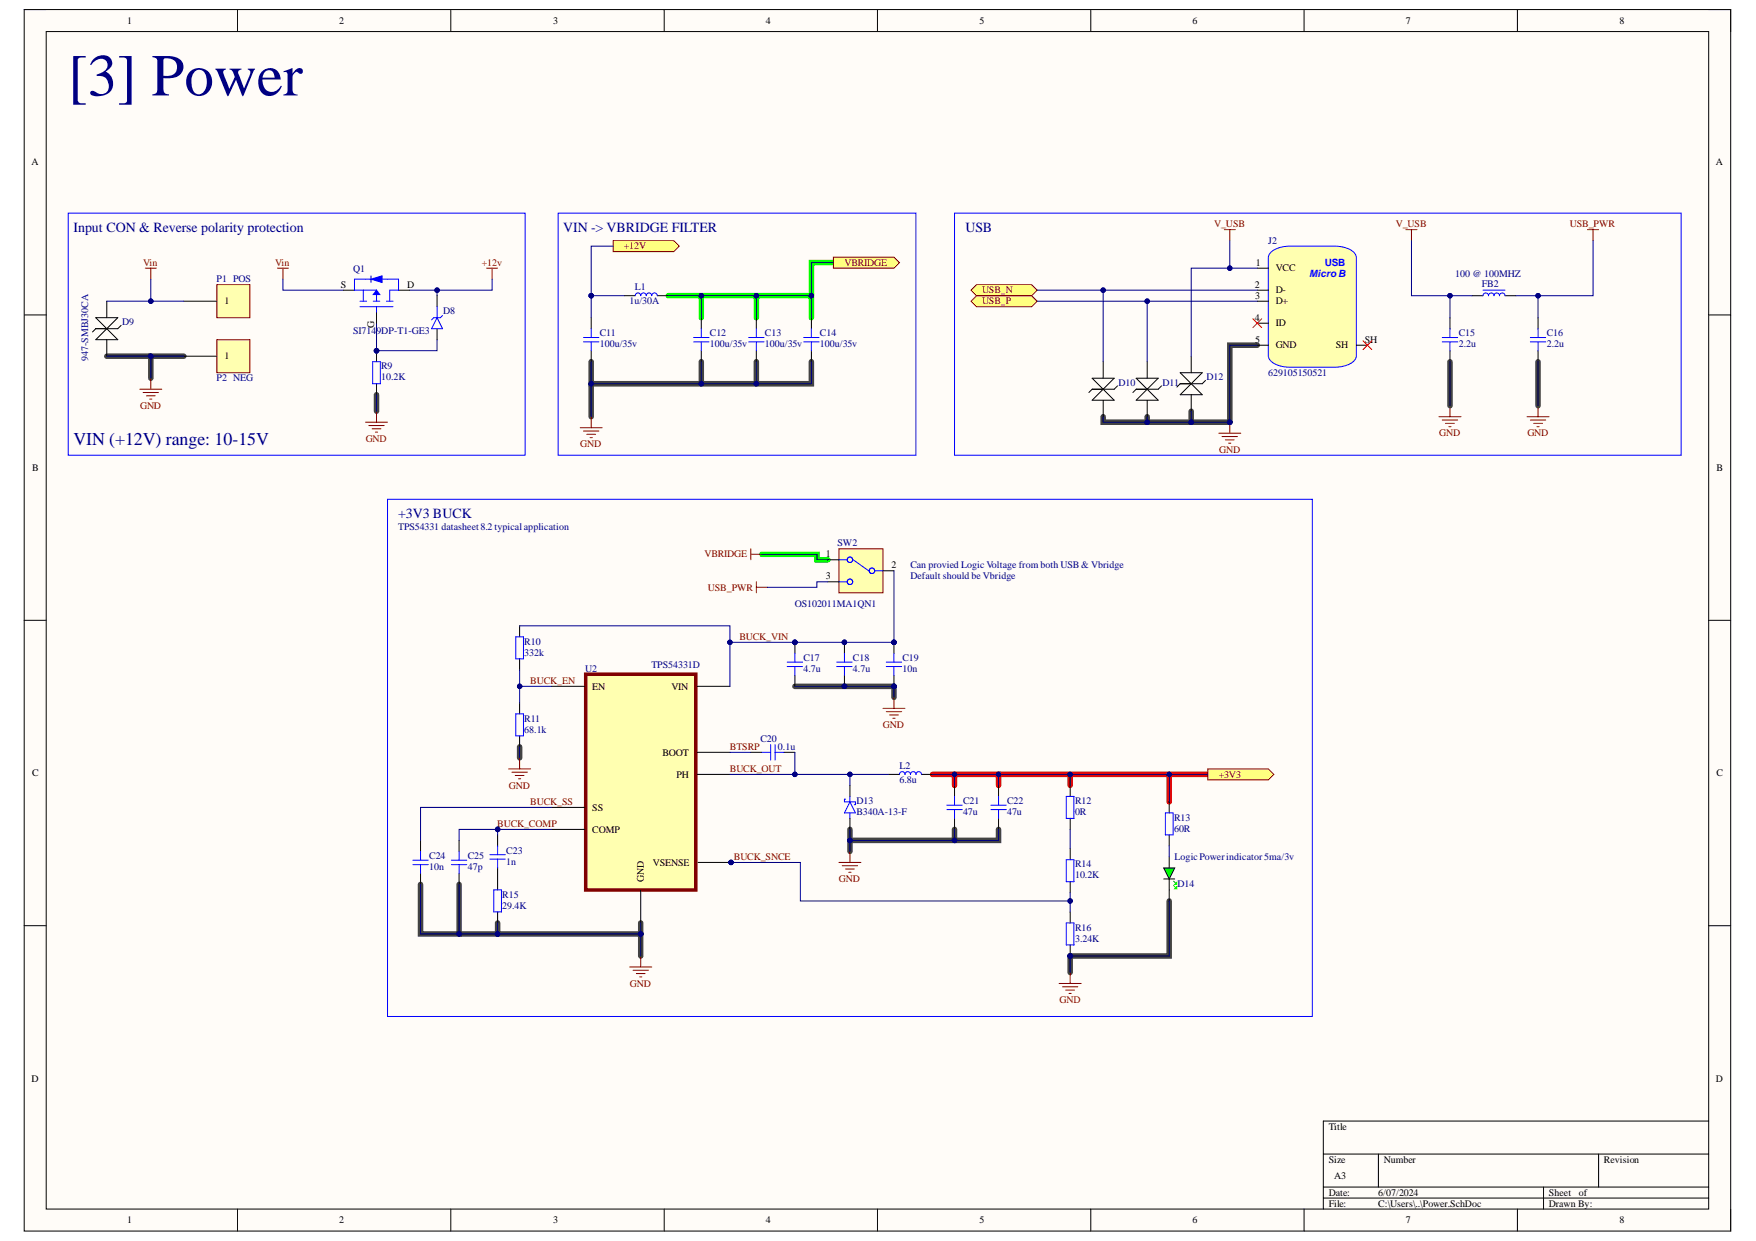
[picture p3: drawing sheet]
<svg xmlns="http://www.w3.org/2000/svg" width="297mm" height="210mm" viewBox="0 0 297 210" stroke-linecap="round" stroke-linejoin="round" font-family="sans-serif">
<defs><g id="words">
<text font-size="10.1" fill="#000080" x="11.5" y="16.1">[3] Power</text>
<text font-size="3" fill="#000080" x="12.4" y="75.3">VIN (+12V) range: 10-15V</text>
<g font-size="2.4" fill="#000080">
<text x="12.4" y="39.2">Input CON &amp; Reverse polarity protection</text>
<text x="95.3" y="39.2">VIN -&gt; VBRIDGE FILTER</text>
<text x="163.3" y="39.2">USB</text>
<text x="67.4" y="87.6">+3V3 BUCK</text>
</g>
<g font-size="1.7">
<text x="21.5" y="4">1</text>
<text x="57.4" y="4">2</text>
<text x="93.6" y="4">3</text>
<text x="129.6" y="4">4</text>
<text x="165.7" y="4">5</text>
<text x="201.7" y="4">6</text>
<text x="237.8" y="4">7</text>
<text x="273.9" y="4">8</text>
<text x="5.3" y="28">A</text>
<text x="290.3" y="28">A</text>
<text x="212.4" y="45">1</text>
<text x="215.8" y="45.9">VCC</text>
<text x="38" y="51.5">1</text>
<text x="57.6" y="48.7">S</text>
<text x="68.9" y="48.7">D</text>
<text x="212.2" y="48.7">2</text>
<text x="212.3" y="50.6">3</text>
<text x="215.8" y="49.6">D-</text>
<text x="215.8" y="51.5">D+</text>
<text x="63.3" y="55.5" transform="rotate(-90 63.3 55.5)">G</text>
<text x="212.2" y="54.3">4</text>
<text x="212.3" y="58">5</text>
<text x="215.8" y="58.9">GND</text>
<text x="215.8" y="55.2">ID</text>
<text x="225.9" y="58.9">SH</text>
<text x="230.9" y="58">SH</text>
<text x="38" y="60.8">1</text>
<text x="5.4" y="79.7">B</text>
<text x="290.3" y="79.7">B</text>
<text x="139.7" y="94.3">1</text>
<text x="139.7" y="98">3</text>
<text x="150.8" y="96.2">2</text>
<text x="100.2" y="116.6">EN</text>
<text x="113.6" y="116.6">VIN</text>
<text x="5.4" y="131.3">C</text>
<text x="112" y="127.8">BOOT</text>
<text x="114.4" y="131.5">PH</text>
<text x="290.3" y="131.3">C</text>
<text x="100.2" y="137.1">SS</text>
<text x="100.2" y="140.8">COMP</text>
<text x="108.9" y="149.2" transform="rotate(-90 108.9 149.2)">GND</text>
<text x="110.4" y="146.4">VSENSE</text>
<text x="5.3" y="182.9">D</text>
<text x="290.3" y="182.9">D</text>
<text x="224.8" y="191.1">Title</text>
<text x="224.8" y="196.6">Size</text>
<text x="234.1" y="196.6">Number</text>
<text x="271.3" y="196.6">Revision</text>
<text x="224.8" y="202.2">Date:</text>
<text x="225.7" y="199.4">A3</text>
<text x="233.1" y="202.2">6/07/2024</text>
<text x="262" y="202.2">Sheet</text>
<text x="267.1" y="202.2">of</text>
<text x="21.5" y="206.9">1</text>
<text x="57.4" y="206.9">2</text>
<text x="93.6" y="206.9">3</text>
<text x="129.6" y="206.9">4</text>
<text x="165.7" y="206.9">5</text>
<text x="201.7" y="206.9">6</text>
<text x="224.8" y="204.1">File:</text>
<text x="233.1" y="204.1">C:\Users\..\Power.SchDoc</text>
<text x="237.8" y="206.9">7</text>
<text x="262" y="204.1">Drawn By:</text>
<text x="273.9" y="206.9">8</text>
</g>
<g font-size="1.7" fill="#800000">
<text x="205.4" y="38.5">V_USB</text>
<text x="236.1" y="38.5">V_USB</text>
<text x="265.6" y="38.5">USB_PWR</text>
<text x="24.2" y="45">Vin</text>
<text x="46.5" y="45">Vin</text>
<text x="81.5" y="45">+12v</text>
<text x="105.5" y="42.2">+12V</text>
<text x="142.8" y="45">VBRIDGE</text>
<text x="166.1" y="49.6">USB_N</text>
<text x="166.1" y="51.5">USB_P</text>
<text x="23.7" y="69.2">GND</text>
<text x="61.9" y="74.8">GND</text>
<text x="98.2" y="75.7">GND</text>
<text x="206.2" y="76.6">GND</text>
<text x="243.5" y="73.8">GND</text>
<text x="258.4" y="73.8">GND</text>
<text x="119.2" y="94.3">VBRIDGE</text>
<text x="119.7" y="99.9">USB_PWR</text>
<text x="125.1" y="108.3">BUCK_VIN</text>
<text x="89.7" y="115.7">BUCK_EN</text>
<text x="149.4" y="123.1">GND</text>
<text x="123.5" y="126.9">BTSRP</text>
<text x="123.5" y="130.6">BUCK_OUT</text>
<text x="206.1" y="131.5">+3V3</text>
<text x="86.1" y="133.4">GND</text>
<text x="89.7" y="136.2">BUCK_SS</text>
<text x="84.1" y="139.9">BUCK_COMP</text>
<text x="124.1" y="145.5">BUCK_SNCE</text>
<text x="141.9" y="149.2">GND</text>
<text x="106.5" y="166.9">GND</text>
<text x="179.2" y="169.7">GND</text>
</g>
<g font-size="1.7" fill="#000080">
<text x="214.5" y="41.3">J2</text>
<text x="36.6" y="47.8">P1 POS</text>
<text x="59.7" y="46.1">Q1</text>
<text x="246.2" y="46.8">100 @ 100MHZ</text>
<text x="75" y="53.2">D8</text>
<text x="106.5" y="51.5">1u/30A</text>
<text x="107.4" y="49">L1</text>
<text x="250.7" y="48.5">FB2</text>
<text x="20.6" y="55.1">D9</text>
<text x="59.7" y="56.5">SI7149DP-T1-GE3</text>
<text x="101.5" y="56.9">C11</text>
<text x="101.5" y="58.8">100u/35v</text>
<text x="120.1" y="56.9">C12</text>
<text x="120.1" y="58.8">100u/35v</text>
<text x="129.4" y="56.9">C13</text>
<text x="129.4" y="58.8">100u/35v</text>
<text x="138.7" y="56.9">C14</text>
<text x="138.7" y="58.8">100u/35v</text>
<text x="246.8" y="56.9">C15</text>
<text x="246.8" y="58.8">2.2u</text>
<text x="261.7" y="56.9">C16</text>
<text x="261.7" y="58.8">2.2u</text>
<text x="14.9" y="61.1" transform="rotate(-90 14.9 61.1)">947-SMBJ30CA</text>
<text x="36.6" y="64.5">P2 NEG</text>
<text x="64.5" y="62.5">R9</text>
<text x="64.5" y="64.4">10.2K</text>
<text x="189.2" y="65.3">D10</text>
<text x="196.7" y="65.3">D11</text>
<text x="204.1" y="64.4">D12</text>
<text x="214.5" y="63.6">629105150521</text>
<text x="67.4" y="89.6">TPS54331 datasheet8.2 typicalapplication</text>
<text x="141.7" y="92.4">SW2</text>
<text x="154" y="96.2">Can provied Logic Voltage from both USB &amp; Vbridge</text>
<text x="154" y="98">Default should be Vbridge</text>
<text x="134.5" y="102.7">OS102011MA1QN1</text>
<text x="88.7" y="109">R10</text>
<text x="88.7" y="110.9">332k</text>
<text x="99" y="113.7">U2</text>
<text x="110.2" y="112.9">TPS54331D</text>
<text x="135.9" y="111.8">C17</text>
<text x="135.9" y="113.7">4.7u</text>
<text x="144.3" y="111.8">C18</text>
<text x="144.3" y="113.7">4.7u</text>
<text x="152.7" y="111.8">C19</text>
<text x="152.7" y="113.7">10n</text>
<text x="88.7" y="122">R11</text>
<text x="88.7" y="123.9">68.1k</text>
<text x="128.6" y="125.4">C20</text>
<text x="131.6" y="126.9">0.1u</text>
<text x="152.2" y="130.1">L2</text>
<text x="144.9" y="136">D13</text>
<text x="144.9" y="137.9">B340A-13-F</text>
<text x="152.2" y="132.4">6.8u</text>
<text x="162.9" y="136">C21</text>
<text x="162.9" y="137.9">47u</text>
<text x="170.3" y="136">C22</text>
<text x="170.3" y="137.9">47u</text>
<text x="181.9" y="136">R12</text>
<text x="181.9" y="137.9">0R</text>
<text x="198.6" y="138.8">R13</text>
<text x="198.6" y="140.6">60R</text>
<text x="72.6" y="145.3">C24</text>
<text x="72.6" y="147.2">10n</text>
<text x="79.1" y="145.3">C25</text>
<text x="79.1" y="147.2">47p</text>
<text x="85.6" y="144.4">C23</text>
<text x="85.6" y="146.2">1n</text>
<text x="181.9" y="146.6">R14</text>
<text x="181.9" y="148.5">10.2K</text>
<text x="198.7" y="145.5">LogicPowerindicator5ma/3v</text>
<text x="199.2" y="149.9">D14</text>
<text x="85" y="151.8">R15</text>
<text x="85" y="153.7">29.4K</text>
<text x="181.9" y="157.4">R16</text>
<text x="181.9" y="159.3">3.24K</text>
</g>
<g font-size="1.7" fill="#00f">
<text x="221.5" y="46.8">MicroB</text>
<text x="224.1" y="45">USB</text>
</g>
</g></defs>
<path d="M4.1 1.6h288.7v206.6h-288.7z" fill-rule="evenodd" fill="#fffcf8"/>
<path d="M4.1 1.6h288.7v206.6h-288.7z" fill="none" stroke="#000" stroke-width=".17"/>
<path d="M7.8 5.3h281.2v199.2h-281.2z" fill-rule="evenodd" fill="#fffcf8"/>
<g fill="none" stroke="#000" stroke-width=".17">
<path d="M4.1 1.6h3.7M7.8 5.3h281.2v199.2h-281.2zM40.2 1.6v3.7M76.3 1.6v3.7M112.3 1.6v3.7M148.4 1.6v3.7M184.5 1.6v3.7M220.6 1.6v3.7M256.7 1.6v3.7M289 1.6h3.8v3.7M4.1 53.3h3.7M16.2 53.7h3.7l-3.7 3.8h3.7z"/>
<path d="M18.1 50.9v2.8M18.1 57.5v2.7M20.5 55l-.6 .6h-3.7l-.6 .6M100 53.7v1.9M100 59.3v1.9M105.6 50h1.9M111.2 50h1.8M118.6 53.7v1.9M118.6 59.3v1.9M127.9 53.7v1.9M127.9 59.3v1.9M137.3 53.7v1.9"/>
<path d="M137.3 59.3v1.9M289 53.3h3.8M4.1 104.9h3.7M289 104.9h3.8M4.1 156.6h3.7M289 156.6h3.8M223.9 195.2h65.1M233.2 195.2v5.6M270.4 195.2v5.6M289 189.6h-65.1v14.9M40.2 204.5v3.7M76.3 204.5v3.7"/>
<path d="M112.3 204.5v3.7M148.4 204.5v3.7M184.5 204.5v3.7M220.6 204.5v3.7M223.9 200.8h65.1M223.9 202.6h65.1M256.7 204.5v3.7M261.1 200.8v3.7M292.8 204.5v3.7"/>
</g>
<g fill="none" stroke="#434343" stroke-width=".93">
<path d="M212.7 58.4h-4.7v13h-21.4v-.9M18.1 60.2h7.4M31.1 60.2h-5.6v3.8M63.7 66.8v2.8M100 61.2v3.7h37.3v-3.7M100 64.9v5.6M118.6 61.2v3.7M127.9 61.2v3.7M194.1 70.5v.9M201.5 69.6v1.8M245.3 61.2v7.4M260.2 61.2v7.4"/>
<path d="M134.5 116.1h16.7v1.9M87.9 126.3v1.9M71.1 149.6v8.4h6.6v-8.4M77.7 158h30.7M84.2 156.1v1.9M108.4 156.1v5.6M143.8 140.3v3.7M161.5 140.3v1.8M168.9 140.3v1.8h-25.1M197.8 152.4v9.3h-16.8v2.8"/>
</g>
<path d="M113 50h24.3v3.7M118.6 50v3.7M127.9 50v3.7M141 44.4h-3.7v5.6M128.9 93.8h9.3v.9h1.8" fill="none" stroke="#0f0" stroke-width=".93"/>
<path d="M157.7 131h11.2v1.8M161.5 131v1.8M168.9 131h35.4M181 131v1.8M197.8 131v4.6" fill="none" stroke="#f00" stroke-width=".93"/>
<path d="M24.6 45.4h1.8M25.5 45.4v1.8M23.6 65.8h3.8M24.2 66.4h2.6M24.8 66.9h1.5M25.3 67.5h.4M25.5 64v1.8M98.1 72.3h3.8M98.7 72.9h2.6M99.3 73.5h1.5M99.8 74h.4M100 70.5v1.8" fill="none" stroke="#800000" stroke-width=".17"/>
<g fill="none" stroke="#00f" stroke-width=".17">
<path d="M11.5 36.1h77.3v40.9h-77.3zM94.4 36.1h60.5v40.9h-60.5zM98.7 57.8h2.6M98.7 57.1h2.6M100 55.6v1.5M100 57.8v1.5M107.5 50a.47 .47 0 0 1 .4-.5 .47 .47 0 0 1 .5 .5 .47 .47 0 0 1 .4-.5 .47 .47 0 0 1 .5 .5 .47 .47 0 0 1 .5-.5 .47 .47 0 0 1 .5 .5 .47 .47 0 0 1 .4-.5 .47 .47 0 0 1 .5 .5M117.3 57.8h2.6M117.3 57.1h2.6M118.6 55.6v1.5M118.6 57.8v1.5M126.6 57.8h2.6"/>
<path d="M126.6 57.1h2.6M127.9 55.6v1.5M127.9 57.8v1.5M135.9 57.8h2.7M135.9 57.1h2.7M137.3 55.6v1.5M137.3 57.8v1.5"/>
</g>
<circle cx="123.7" cy="145.9" r=".37" fill="#000080"/>
<circle cx="123.7" cy="145.9" r=".37" fill="none" stroke="#000080" stroke-width=".17"/>
<path d="M99.1 114h18.6v36.5h-18.6z" fill-rule="evenodd" fill="#ffffb0"/>
<path d="M99.1 114h18.6v36.5h-18.6z" fill="none" stroke="#800000" stroke-width=".59"/>
<path d="M93.3 116.1h5.6M117.9 116.1h5.6M93.3 136.6h5.6M117.9 127.3h5.6M117.9 131h5.6M93.3 140.3h5.6M108.4 150.5v5.6M118.1 145.9h5.6" fill="none" stroke="#000" stroke-width=".17"/>
<circle cx="123.7" cy="145.9" r=".37" fill="#000080"/>
<circle cx="123.7" cy="145.9" r=".37" fill="none" stroke="#000080" stroke-width=".17"/>
<path d="M141 43.5h10.2l.9 .9-.9 1h-10.2z" fill-rule="evenodd" fill="#ffff80"/>
<path d="M141 43.5h10.2l.9 .9-.9 1h-10.2zM86 130.1h3.8M86.6 130.6h2.6M87.2 131.2h1.4M87.7 131.7h.4M87.9 128.2v1.9M106.5 163.6h3.8M107.1 164.1h2.6M107.6 164.7h1.5M108.2 165.2h.4M108.4 161.7v1.9" fill="none" stroke="#800000" stroke-width=".17"/>
<g fill="none" stroke="#000" stroke-width=".17">
<path d="M87.9 105.9v1.8M87.9 111.4v1.9M87.9 118.9v1.8M87.9 124.5v1.8M127 127.3h1.9M132.6 127.3h1.9M71.1 142.1v1.9M71.1 147.7v1.9M77.7 142.1v1.9M77.7 147.7v1.9M84.2 141.2v1.9M84.2 146.8v3.7"/>
<path d="M84.2 154.2v1.9"/>
</g>
<g fill="none" stroke="#00f" stroke-width=".17">
<path d="M87.2 107.7h1.3v3.7h-1.3zM87.2 120.7h1.3v3.8h-1.3zM128.9 127.3h1.5M130.4 126v2.6M131.1 126v2.6M131.1 127.3h1.5M69.8 146.2h2.6M69.8 145.5h2.6M71.1 144v1.5M71.1 146.2v1.5M76.4 146.2h2.6M76.4 145.5h2.6"/>
<path d="M77.7 144v1.5M77.7 146.2v1.5M82.9 145.3h2.6M82.9 144.6h2.6M83.5 150.5h1.3v3.7h-1.3zM84.2 143.1v1.5M84.2 145.3v1.5"/>
</g>
<circle cx="84.2" cy="140.3" r=".37" fill="#000080"/>
<circle cx="84.2" cy="140.3" r=".37" fill="none" stroke="#000080" stroke-width=".17"/>
<circle cx="134.5" cy="108.6" r=".37" fill="#000080"/>
<circle cx="134.5" cy="108.6" r=".37" fill="none" stroke="#000080" stroke-width=".17"/>
<path d="M134.5 108.6v1.9" fill="none" stroke="#000" stroke-width=".17"/>
<circle cx="134.5" cy="108.6" r=".37" fill="#000080"/>
<circle cx="134.5" cy="108.6" r=".37" fill="none" stroke="#000080" stroke-width=".17"/>
<path d="M134.5 114.2v1.9" fill="none" stroke="#000" stroke-width=".17"/>
<path d="M133.2 112h2.6M133.2 112.7h2.6M134.5 110.5v1.5M134.5 112.7v1.5" fill="none" stroke="#00f" stroke-width=".17"/>
<circle cx="142.8" cy="108.6" r=".37" fill="#000080"/>
<circle cx="142.8" cy="108.6" r=".37" fill="none" stroke="#000080" stroke-width=".17"/>
<circle cx="142.8" cy="116.1" r=".37" fill="#000080"/>
<circle cx="142.8" cy="116.1" r=".37" fill="none" stroke="#000080" stroke-width=".17"/>
<path d="M142.8 108.6v1.9" fill="none" stroke="#000" stroke-width=".17"/>
<circle cx="142.8" cy="108.6" r=".37" fill="#000080"/>
<circle cx="142.8" cy="108.6" r=".37" fill="none" stroke="#000080" stroke-width=".17"/>
<path d="M142.8 114.2v1.9" fill="none" stroke="#000" stroke-width=".17"/>
<circle cx="142.8" cy="116.1" r=".37" fill="#000080"/>
<circle cx="142.8" cy="116.1" r=".37" fill="none" stroke="#000080" stroke-width=".17"/>
<path d="M65.6 84.5h156.4v87.4h-156.4zM141.5 112h2.6M141.5 112.7h2.6M142.8 110.5v1.5M142.8 112.7v1.5" fill="none" stroke="#00f" stroke-width=".17"/>
<path d="M149.4 119.8h3.7M151.2 118v1.8M149.9 120.4h2.6M150.5 120.9h1.5M151 121.5h.4" fill="none" stroke="#800000" stroke-width=".17"/>
<circle cx="151.2" cy="116.1" r=".37" fill="#000080"/>
<circle cx="151.2" cy="116.1" r=".37" fill="none" stroke="#000080" stroke-width=".17"/>
<circle cx="151.2" cy="108.6" r=".37" fill="#000080"/>
<circle cx="151.2" cy="108.6" r=".37" fill="none" stroke="#000080" stroke-width=".17"/>
<path d="M151.2 114.2v1.9" fill="none" stroke="#000" stroke-width=".17"/>
<circle cx="151.2" cy="116.1" r=".37" fill="#000080"/>
<circle cx="151.2" cy="116.1" r=".37" fill="none" stroke="#000080" stroke-width=".17"/>
<path d="M151.2 108.6v1.9" fill="none" stroke="#000" stroke-width=".17"/>
<circle cx="151.2" cy="108.6" r=".37" fill="#000080"/>
<circle cx="151.2" cy="108.6" r=".37" fill="none" stroke="#000080" stroke-width=".17"/>
<g fill="none" stroke="#00f" stroke-width=".17">
<path d="M149.9 112.7h2.6M149.9 112h2.6M151.2 110.5v1.5M151.2 112.7v1.5M143 135.2h-.2v.4h1.9v.5h-.2M143.8 135.6l.9 1.9h-1.9zM143.8 134.7v.9M143.8 137.5v.9M152.1 131a.47 .47 0 0 1 .5-.5 .47 .47 0 0 1 .5 .5 .47 .47 0 0 1 .4-.5 .47 .47 0 0 1 .5 .5 .47 .47 0 0 1 .5-.5 .47 .47 0 0 1 .4 .5 .47 .47 0 0 1 .5-.5 .47 .47 0 0 1 .5 .5M160.2 136.2h2.6M160.2 136.9h2.6M161.5 134.7v1.5"/>
<path d="M161.5 136.9v1.5M167.6 136.2h2.6M167.6 136.9h2.6M168.9 134.7v1.5M168.9 136.9v1.5"/>
</g>
<path d="M143.8 132.8v1.9M143.8 138.4v1.9M150.3 131h1.8M155.9 131h1.8M161.5 132.8v1.9M161.5 138.4v1.9M168.9 132.8v1.9M168.9 138.4v1.9" fill="none" stroke="#000" stroke-width=".17"/>
<path d="M141.9 145.9h3.7M142.5 146.4h2.6M143 147h1.5M143.6 147.5h.4M143.8 144v1.9" fill="none" stroke="#800000" stroke-width=".17"/>
<path d="M204.3 130.1h10.2l1 .9-1 .9h-10.2z" fill-rule="evenodd" fill="#ffff80"/>
<path d="M204.3 130.1h10.2l1 .9-1 .9h-10.2z" fill="none" stroke="#800000" stroke-width=".17"/>
<path d="M181 132.8v1.9M181 138.4v1.9M181 143.5v1.9M181 149.1v1.9" fill="none" stroke="#000" stroke-width=".17"/>
<path d="M180.4 134.7h1.3v3.7h-1.3zM180.4 145.4h1.3v3.7h-1.3z" fill="none" stroke="#00f" stroke-width=".17"/>
<circle cx="181" cy="161.7" r=".37" fill="#000080"/>
<circle cx="181" cy="161.7" r=".37" fill="none" stroke="#000080" stroke-width=".17"/>
<path d="M181 159.8v1.9" fill="none" stroke="#000" stroke-width=".17"/>
<circle cx="181" cy="161.7" r=".37" fill="#000080"/>
<circle cx="181" cy="161.7" r=".37" fill="none" stroke="#000080" stroke-width=".17"/>
<path d="M181 154.3v1.8" fill="none" stroke="#000" stroke-width=".17"/>
<path d="M180.4 156.1h1.3v3.7h-1.3z" fill="none" stroke="#00f" stroke-width=".17"/>
<path d="M179.2 166.3h3.7M179.7 166.9h2.6M180.3 167.5h1.5M180.8 168h.4M181 164.5v1.8" fill="none" stroke="#800000" stroke-width=".17"/>
<path d="M214.9 42.7a4.5 4.5 0 0 1 3.3-1.1h7.6a4 4 0 0 1 3.5 1.5l.1 .5v16.6a1.89 1.89 0 0 1-1.3 1.5l-1.5 .4h-.8h-7.6a4 4 0 0 1-3.6-1.5l-.1-.4v-16.6l.1-.5z" fill="#ffffb0"/>
<path d="M214.9 42.7a4.5 4.5 0 0 1 3.3-1.1h7.6a4 4 0 0 1 3.5 1.5l.1 .5v16.6a1.89 1.89 0 0 1-1.3 1.5l-1.5 .4h-.8h-7.6a4 4 0 0 1-3.6-1.5l-.1-.4v-16.6l.1-.5z" fill="none" stroke="#00f" stroke-width=".17"/>
<path d="M212.7 45.4h1.8M212.7 49.1h1.8M212.7 50.9h1.8M212.7 58.4h1.8M212.7 54.7h1.8M229.4 58.4h1.9" fill="none" stroke="#000" stroke-width=".17"/>
<path d="M207.1 38.8h1.9M208 38.8v1.9M206.2 73.3h3.7M206.7 73.8h2.6M207.3 74.4h1.5M207.8 75h.4M208 71.4v1.9" fill="none" stroke="#800000" stroke-width=".17"/>
<path d="M230.6 57.6l1.5 1.5M232.1 57.6l-1.5 1.5" fill="none" stroke="#f00" stroke-width=".17"/>
<circle cx="208" cy="71.4" r=".37" fill="#000080"/>
<circle cx="208" cy="71.4" r=".37" fill="none" stroke="#000080" stroke-width=".17"/>
<g fill="none" stroke="#000" stroke-width=".17">
<path d="M245.3 53.7v1.9M245.3 59.3v1.9M249 50h1.9M254.6 50h1.8M260.2 53.7v1.9M260.2 59.3v1.9M184.7 64l3.8 3.7h-3.8l3.8-3.7zM186.6 61.2v2.8M186.6 67.7v2.8M189 65.3l-.5 .5h-3.8l-.5 .6M192.2 64h3.7l-3.7 3.7h3.7zM194.1 61.2v2.8"/>
<path d="M194.1 67.7v2.8M196.5 65.3l-.6 .5h-3.7l-.6 .6M199.6 63h3.8l-3.8 3.8h3.8zM201.5 60.3v2.7M201.5 66.8v2.8M203.9 64.3l-.5 .6h-3.8l-.5 .6"/>
</g>
<path d="M211.9 53.9l1.5 1.5M213.4 53.9l-1.5 1.5" fill="none" stroke="#f00" stroke-width=".17"/>
<path d="M161.5 36.1h122.9v40.9h-122.9zM244 57.1h2.6M244 57.8h2.6M245.3 55.6v1.5M245.3 57.8v1.5M250.9 50a.47 .47 0 0 1 .4-.4 .47 .47 0 0 1 .5 .4 .47 .47 0 0 1 .5-.4 .47 .47 0 0 1 .4 .4 .47 .47 0 0 1 .5-.4 .47 .47 0 0 1 .5 .4 .47 .47 0 0 1 .4-.4 .47 .47 0 0 1 .5 .4M250.9 49.1h3.7M258.9 57.1h2.6M258.9 57.8h2.6M260.2 55.6v1.5M260.2 57.8v1.5" fill="none" stroke="#00f" stroke-width=".17"/>
<path d="M237.8 38.8h1.9M238.8 38.8v1.9M243.4 70.5h3.7M244 71h2.6M244.5 71.6h1.5M245.1 72.2h.4M245.3 68.6v1.9M258.3 70.5h3.7M258.9 71h2.6M259.4 71.6h1.5M260 72.2h.4M260.2 68.6v1.9" fill="none" stroke="#800000" stroke-width=".17"/>
<path d="M36.7 57.5h5.6v5.5h-5.6z" fill-rule="evenodd" fill="#ffffb0"/>
<path d="M36.7 57.5h5.6v5.5h-5.6z" fill="none" stroke="#800000" stroke-width=".17"/>
<path d="M31.1 60.2h5.6" fill="none" stroke="#000" stroke-width=".17"/>
<path d="M36.7 48.1h5.6v5.6h-5.6z" fill-rule="evenodd" fill="#ffffb0"/>
<path d="M36.7 48.1h5.6v5.6h-5.6z" fill="none" stroke="#800000" stroke-width=".17"/>
<path d="M31.1 50.9h5.6" fill="none" stroke="#000" stroke-width=".17"/>
<path d="M164.3 49.1l.9-1h9.3l.9 1-.9 .9h-9.3z" fill-rule="evenodd" fill="#ffff80"/>
<path d="M164.3 49.1l.9-1h9.3l.9 1-.9 .9h-9.3z" fill="none" stroke="#800000" stroke-width=".17"/>
<path d="M164.3 50.9l.9-.9h9.3l.9 .9-.9 1h-9.3z" fill-rule="evenodd" fill="#ffff80"/>
<path d="M164.3 50.9l.9-.9h9.3l.9 .9-.9 1h-9.3z" fill="none" stroke="#800000" stroke-width=".17"/>
<path d="M141.9 92.8h7.5v7.5h-7.5z" fill-rule="evenodd" fill="#ffffb0"/>
<path d="M141.9 92.8h7.5v7.5h-7.5z" fill="none" stroke="#800000" stroke-width=".17"/>
<path d="M140 94.7h1.9M140 98.4h1.9M149.4 96.5h1.8M196.8 148.7h1.9M197.8 144.9v1.9M197.8 148.7v1.8" fill="none" stroke="#000" stroke-width=".17"/>
<g fill="none" stroke="#00f" stroke-width=".17">
<path d="M141.9 94.7h1.4M141.9 98.4h1.4M144.3 94.7l2.6 1.8M148 96.5h1.4"/>
<circle cx="143.8" cy="94.7" r=".46"/>
<circle cx="143.8" cy="98.4" r=".46"/>
<circle cx="143.8" cy="98.4" r=".47"/>
<circle cx="143.8" cy="94.7" r=".47"/>
<circle cx="147.5" cy="96.5" r=".47"/>
</g>
<path d="M196.8 146.8h1.9l-.9 1.9z" fill-rule="evenodd" fill="#0f0"/>
<path d="M196.8 146.8h1.9l-.9 1.9zM197.8 150.5v1.9" fill="none" stroke="#000" stroke-width=".17"/>
<path d="M199.1 149.2v.4h-.4z" fill="#0f0"/>
<path d="M198.5 149l.4 .4M199.1 149.2v.4h-.4z" fill="none" stroke="#0f0" stroke-width=".17"/>
<path d="M198.7 150.3l.4-.3v.3z" fill="#0f0"/>
<path d="M198.5 149.8l.4 .3M198.7 150.3l.4-.3v.3z" fill="none" stroke="#0f0" stroke-width=".17"/>
<path d="M197.8 135.6v1.9M197.8 141.2v1.9" fill="none" stroke="#000" stroke-width=".17"/>
<path d="M197.1 137.5h1.3v3.7h-1.3z" fill="none" stroke="#00f" stroke-width=".17"/>
<path d="M127 92.8v1.9M127 93.8h1.9M127.9 98.4v1.9M127.9 99.3h1.9" fill="none" stroke="#800000" stroke-width=".17"/>
<path d="M103.7 40.7h10.3l.9 .9-.9 1h-10.3z" fill-rule="evenodd" fill="#ffff80"/>
<path d="M46.9 45.4h1.9M47.9 45.4v1.8M82.3 45.4h1.9M83.2 45.4v1.8M103.7 40.7h10.3l.9 .9-.9 1h-10.3zM61.8 71.4h3.8M62.4 72h2.6M62.9 72.5h1.5M63.5 73.1h.4M63.7 69.6v1.8" fill="none" stroke="#800000" stroke-width=".17"/>
<circle cx="63.7" cy="59.3" r=".37" fill="#000080"/>
<circle cx="63.7" cy="59.3" r=".37" fill="none" stroke="#000080" stroke-width=".17"/>
<path d="M63.7 59.3v1.9M63.7 64.9v1.9" fill="none" stroke="#000" stroke-width=".17"/>
<circle cx="63.7" cy="59.3" r=".37" fill="#000080"/>
<g fill="none" stroke="#000080" stroke-width=".17">
<path d="M18.1 50.9h7.4"/>
<circle cx="63.7" cy="59.3" r=".37"/>
</g>
<path d="M63 61.2h1.3v3.7h-1.3z" fill="none" stroke="#00f" stroke-width=".17"/>
<circle cx="25.5" cy="50.9" r=".37" fill="#000080"/>
<g fill="none" stroke="#000080" stroke-width=".17">
<path d="M18.1 60.2h7.4"/>
<circle cx="25.5" cy="50.9" r=".37"/>
</g>
<circle cx="25.5" cy="60.2" r=".37" fill="#000080"/>
<g fill="none" stroke="#000080" stroke-width=".17">
<path d="M127.9 50v3.7"/>
<circle cx="25.5" cy="60.2" r=".37"/>
</g>
<circle cx="127.9" cy="50" r=".37" fill="#000080"/>
<g fill="none" stroke="#000080" stroke-width=".17">
<path d="M118.6 50v3.7"/>
<circle cx="127.9" cy="50" r=".37"/>
</g>
<circle cx="118.6" cy="50" r=".37" fill="#000080"/>
<g fill="none" stroke="#000080" stroke-width=".17">
<path d="M127.9 61.2v3.7"/>
<circle cx="118.6" cy="50" r=".37"/>
</g>
<circle cx="127.9" cy="64.9" r=".37" fill="#000080"/>
<g fill="none" stroke="#000080" stroke-width=".17">
<path d="M118.6 61.2v3.7"/>
<circle cx="127.9" cy="64.9" r=".37"/>
</g>
<circle cx="118.6" cy="64.9" r=".37" fill="#000080"/>
<g fill="none" stroke="#000080" stroke-width=".17">
<path d="M103.7 41.6h-3.7v8.4"/>
<circle cx="118.6" cy="64.9" r=".37"/>
</g>
<circle cx="100" cy="50" r=".37" fill="#000080"/>
<g fill="none" stroke="#000080" stroke-width=".17">
<path d="M100 64.9v5.6"/>
<circle cx="100" cy="50" r=".37"/>
</g>
<circle cx="100" cy="64.9" r=".37" fill="#000080"/>
<g fill="none" stroke="#000080" stroke-width=".17">
<path d="M141 44.4h-3.7v5.6"/>
<circle cx="100" cy="64.9" r=".37"/>
</g>
<circle cx="137.3" cy="50" r=".37" fill="#000080"/>
<g fill="none" stroke="#000080" stroke-width=".17">
<path d="M87.9 113.3v2.8h5.4"/>
<circle cx="137.3" cy="50" r=".37"/>
</g>
<circle cx="87.9" cy="116.1" r=".37" fill="#000080"/>
<g fill="none" stroke="#000080" stroke-width=".17">
<path d="M87.9 116.1v2.8"/>
<circle cx="87.9" cy="116.1" r=".37"/>
</g>
<circle cx="87.9" cy="116.1" r=".37" fill="#000080"/>
<g fill="none" stroke="#000080" stroke-width=".17">
<path d="M87.9 126.3v1.9M93.3 136.6h-22.2v5.5M84.2 140.3v.9"/>
<circle cx="87.9" cy="116.1" r=".37"/>
</g>
<circle cx="84.2" cy="140.3" r=".37" fill="#000080"/>
<g fill="none" stroke="#000080" stroke-width=".17">
<path d="M134.5 108.6h16.7M123.5 127.3h3.5"/>
<circle cx="84.2" cy="140.3" r=".37"/>
</g>
<circle cx="134.5" cy="108.6" r=".37" fill="#000080"/>
<circle cx="134.5" cy="108.6" r=".37" fill="none" stroke="#000080" stroke-width=".17"/>
<circle cx="142.8" cy="108.6" r=".37" fill="#000080"/>
<circle cx="142.8" cy="108.6" r=".37" fill="none" stroke="#000080" stroke-width=".17"/>
<circle cx="151.2" cy="108.6" r=".37" fill="#000080"/>
<g fill="none" stroke="#000080" stroke-width=".17">
<path d="M134.5 116.1h16.7"/>
<circle cx="151.2" cy="108.6" r=".37"/>
</g>
<circle cx="142.8" cy="116.1" r=".37" fill="#000080"/>
<circle cx="142.8" cy="116.1" r=".37" fill="none" stroke="#000080" stroke-width=".17"/>
<circle cx="151.2" cy="116.1" r=".37" fill="#000080"/>
<g fill="none" stroke="#000080" stroke-width=".17">
<path d="M151.2 116.1v1.9"/>
<circle cx="151.2" cy="116.1" r=".37"/>
</g>
<circle cx="151.2" cy="116.1" r=".37" fill="#000080"/>
<g fill="none" stroke="#000080" stroke-width=".17">
<path d="M84.2 158h24.2"/>
<circle cx="151.2" cy="116.1" r=".37"/>
</g>
<circle cx="84.2" cy="158" r=".37" fill="#000080"/>
<circle cx="84.2" cy="158" r=".37" fill="none" stroke="#000080" stroke-width=".17"/>
<circle cx="108.4" cy="158" r=".37" fill="#000080"/>
<g fill="none" stroke="#000080" stroke-width=".17">
<path d="M108.4 158v3.7"/>
<circle cx="108.4" cy="158" r=".37"/>
</g>
<circle cx="108.4" cy="158" r=".37" fill="#000080"/>
<g fill="none" stroke="#000080" stroke-width=".17">
<path d="M108.4 156.1v1.9"/>
<circle cx="108.4" cy="158" r=".37"/>
</g>
<circle cx="108.4" cy="158" r=".37" fill="#000080"/>
<g fill="none" stroke="#000080" stroke-width=".17">
<path d="M84.2 156.1v1.9"/>
<circle cx="108.4" cy="158" r=".37"/>
</g>
<circle cx="84.2" cy="158" r=".37" fill="#000080"/>
<g fill="none" stroke="#000080" stroke-width=".17">
<path d="M77.7 158h6.5"/>
<circle cx="84.2" cy="158" r=".37"/>
</g>
<circle cx="77.7" cy="158" r=".37" fill="#000080"/>
<circle cx="77.7" cy="158" r=".37" fill="none" stroke="#000080" stroke-width=".17"/>
<circle cx="84.2" cy="158" r=".37" fill="#000080"/>
<g fill="none" stroke="#000080" stroke-width=".17">
<path d="M71.1 149.6v8.4h6.6v-8.4"/>
<circle cx="84.2" cy="158" r=".37"/>
</g>
<circle cx="77.7" cy="158" r=".37" fill="#000080"/>
<g fill="none" stroke="#000080" stroke-width=".17">
<path d="M134.5 108.6h-11v7.5"/>
<circle cx="77.7" cy="158" r=".37"/>
</g>
<circle cx="123.5" cy="108.6" r=".37" fill="#000080"/>
<circle cx="123.5" cy="108.6" r=".37" fill="none" stroke="#000080" stroke-width=".17"/>
<circle cx="134.5" cy="108.6" r=".37" fill="#000080"/>
<g fill="none" stroke="#000080" stroke-width=".17">
<path d="M87.9 105.9h35.6v2.7"/>
<circle cx="134.5" cy="108.6" r=".37"/>
</g>
<circle cx="123.5" cy="108.6" r=".37" fill="#000080"/>
<g fill="none" stroke="#000080" stroke-width=".17">
<path d="M143.8 131h6.5"/>
<circle cx="123.5" cy="108.6" r=".37"/>
</g>
<circle cx="143.8" cy="131" r=".37" fill="#000080"/>
<g fill="none" stroke="#000080" stroke-width=".17">
<path d="M161.5 131v1.8"/>
<circle cx="143.8" cy="131" r=".37"/>
</g>
<circle cx="161.5" cy="131" r=".37" fill="#000080"/>
<g fill="none" stroke="#000080" stroke-width=".17">
<path d="M161.5 140.3v1.8"/>
<circle cx="161.5" cy="131" r=".37"/>
</g>
<circle cx="161.5" cy="142.1" r=".37" fill="#000080"/>
<g fill="none" stroke="#000080" stroke-width=".17">
<path d="M181 131v1.8"/>
<circle cx="161.5" cy="142.1" r=".37"/>
</g>
<circle cx="181" cy="131" r=".37" fill="#000080"/>
<g fill="none" stroke="#000080" stroke-width=".17">
<path d="M181 140.3v3.2M181 161.7v2.8"/>
<circle cx="181" cy="131" r=".37"/>
</g>
<circle cx="181" cy="161.7" r=".37" fill="#000080"/>
<g fill="none" stroke="#000080" stroke-width=".17">
<path d="M123.3 145.9h12.1v6.5h45.6"/>
<circle cx="181" cy="161.7" r=".37"/>
</g>
<circle cx="123.7" cy="145.9" r=".37" fill="#000080"/>
<circle cx="123.7" cy="145.9" r=".37" fill="none" stroke="#000080" stroke-width=".17"/>
<circle cx="181" cy="152.4" r=".37" fill="#000080"/>
<g fill="none" stroke="#000080" stroke-width=".17">
<path d="M134.5 127.3v3.7"/>
<circle cx="181" cy="152.4" r=".37"/>
</g>
<circle cx="134.5" cy="131" r=".37" fill="#000080"/>
<g fill="none" stroke="#000080" stroke-width=".17">
<path d="M31.1 60.2h-5.6v3.8"/>
<circle cx="134.5" cy="131" r=".37"/>
</g>
<circle cx="25.5" cy="60.2" r=".37" fill="#000080"/>
<g fill="none" stroke="#000080" stroke-width=".17">
<path d="M208 40.7v4.7h4.7"/>
<circle cx="25.5" cy="60.2" r=".37"/>
</g>
<circle cx="208" cy="45.4" r=".38" fill="#000080"/>
<g fill="none" stroke="#000080" stroke-width=".17">
<path d="M208 45.4h-6.5v14.9"/>
<circle cx="208" cy="45.4" r=".38"/>
</g>
<circle cx="208" cy="45.4" r=".38" fill="#000080"/>
<g fill="none" stroke="#000080" stroke-width=".17">
<path d="M249 50h-3.7v3.7M245.3 61.2v7.4"/>
<circle cx="208" cy="45.4" r=".38"/>
</g>
<circle cx="245.3" cy="50" r=".37" fill="#000080"/>
<g fill="none" stroke="#000080" stroke-width=".17">
<path d="M256.4 50h3.8v3.7"/>
<circle cx="245.3" cy="50" r=".37"/>
</g>
<circle cx="260.2" cy="50" r=".37" fill="#000080"/>
<g fill="none" stroke="#000080" stroke-width=".17">
<path d="M238.8 40.7v9.3h6.5"/>
<circle cx="260.2" cy="50" r=".37"/>
</g>
<circle cx="245.3" cy="50" r=".37" fill="#000080"/>
<g fill="none" stroke="#000080" stroke-width=".17">
<path d="M25.5 47.2v3.7h5.6"/>
<circle cx="245.3" cy="50" r=".37"/>
</g>
<circle cx="25.5" cy="50.9" r=".37" fill="#000080"/>
<g fill="none" stroke="#000080" stroke-width=".17">
<path d="M260.2 61.2v7.4M128.9 93.8h9.3v.9h1.8M140 98.4h-1.8v.9h-8.4M151.2 96.5v12.1"/>
<circle cx="25.5" cy="50.9" r=".37"/>
</g>
<circle cx="151.2" cy="108.6" r=".37" fill="#000080"/>
<g fill="none" stroke="#000080" stroke-width=".17">
<path d="M197.8 131v4.6"/>
<circle cx="151.2" cy="108.6" r=".37"/>
</g>
<circle cx="197.8" cy="131" r=".37" fill="#000080"/>
<g fill="none" stroke="#000080" stroke-width=".17">
<path d="M197.8 152.4v9.3h-16.8M197.8 143.1v1.8"/>
<circle cx="197.8" cy="131" r=".37"/>
</g>
<circle cx="181" cy="161.7" r=".37" fill="#000080"/>
<g fill="none" stroke="#000080" stroke-width=".17">
<path d="M100 50h5.6"/>
<circle cx="181" cy="161.7" r=".37"/>
</g>
<circle cx="100" cy="50" r=".37" fill="#000080"/>
<g fill="none" stroke="#000080" stroke-width=".17">
<path d="M100 50v3.7"/>
<circle cx="100" cy="50" r=".37"/>
</g>
<circle cx="100" cy="50" r=".37" fill="#000080"/>
<g fill="none" stroke="#000080" stroke-width=".17">
<path d="M47.9 47.2v1.9h10.2M83.2 47.2v1.9h-13.9M63.7 66.8v2.8"/>
<circle cx="100" cy="50" r=".37"/>
</g>
<circle cx="73.9" cy="49.1" r=".37" fill="#000080"/>
<g fill="none" stroke="#000080" stroke-width=".17">
<path d="M93.3 140.3h-15.6v1.8"/>
<circle cx="73.9" cy="49.1" r=".37"/>
</g>
<circle cx="84.2" cy="140.3" r=".37" fill="#000080"/>
<g fill="none" stroke="#000080" stroke-width=".17">
<path d="M113 50h24.3v3.7"/>
<circle cx="84.2" cy="140.3" r=".37"/>
</g>
<circle cx="118.6" cy="50" r=".37" fill="#000080"/>
<circle cx="118.6" cy="50" r=".37" fill="none" stroke="#000080" stroke-width=".17"/>
<circle cx="127.9" cy="50" r=".37" fill="#000080"/>
<circle cx="127.9" cy="50" r=".37" fill="none" stroke="#000080" stroke-width=".17"/>
<circle cx="137.3" cy="50" r=".37" fill="#000080"/>
<g fill="none" stroke="#000080" stroke-width=".17">
<path d="M123.5 131h20.3v1.8"/>
<circle cx="137.3" cy="50" r=".37"/>
</g>
<circle cx="134.5" cy="131" r=".37" fill="#000080"/>
<circle cx="134.5" cy="131" r=".37" fill="none" stroke="#000080" stroke-width=".17"/>
<circle cx="143.8" cy="131" r=".37" fill="#000080"/>
<g fill="none" stroke="#000080" stroke-width=".17">
<path d="M168.9 140.3v1.8h-25.1"/>
<circle cx="143.8" cy="131" r=".37"/>
</g>
<circle cx="161.5" cy="142.1" r=".37" fill="#000080"/>
<circle cx="161.5" cy="142.1" r=".37" fill="none" stroke="#000080" stroke-width=".17"/>
<circle cx="143.8" cy="142.1" r=".37" fill="#000080"/>
<g fill="none" stroke="#000080" stroke-width=".17">
<path d="M157.7 131h11.2v1.8"/>
<circle cx="143.8" cy="142.1" r=".37"/>
</g>
<circle cx="161.5" cy="131" r=".37" fill="#000080"/>
<circle cx="161.5" cy="131" r=".37" fill="none" stroke="#000080" stroke-width=".17"/>
<circle cx="168.9" cy="131" r=".37" fill="#000080"/>
<g fill="none" stroke="#000080" stroke-width=".17">
<path d="M168.9 131h35.4"/>
<circle cx="168.9" cy="131" r=".37"/>
</g>
<circle cx="168.9" cy="131" r=".37" fill="#000080"/>
<circle cx="168.9" cy="131" r=".37" fill="none" stroke="#000080" stroke-width=".17"/>
<circle cx="181" cy="131" r=".37" fill="#000080"/>
<circle cx="181" cy="131" r=".37" fill="none" stroke="#000080" stroke-width=".17"/>
<circle cx="197.8" cy="131" r=".37" fill="#000080"/>
<g fill="none" stroke="#000080" stroke-width=".17">
<path d="M175.4 50.9h37.3"/>
<circle cx="197.8" cy="131" r=".37"/>
</g>
<circle cx="194.1" cy="50.9" r=".37" fill="#000080"/>
<g fill="none" stroke="#000080" stroke-width=".17">
<path d="M100 61.2v3.7h37.3v-3.7"/>
<circle cx="194.1" cy="50.9" r=".37"/>
</g>
<circle cx="100" cy="64.9" r=".37" fill="#000080"/>
<circle cx="100" cy="64.9" r=".37" fill="none" stroke="#000080" stroke-width=".17"/>
<circle cx="118.6" cy="64.9" r=".37" fill="#000080"/>
<circle cx="118.6" cy="64.9" r=".37" fill="none" stroke="#000080" stroke-width=".17"/>
<circle cx="127.9" cy="64.9" r=".37" fill="#000080"/>
<g fill="none" stroke="#000080" stroke-width=".17">
<path d="M143.8 140.3v3.7"/>
<circle cx="127.9" cy="64.9" r=".37"/>
</g>
<circle cx="143.8" cy="142.1" r=".37" fill="#000080"/>
<g fill="none" stroke="#000080" stroke-width=".17">
<path d="M181 151v3.3"/>
<circle cx="143.8" cy="142.1" r=".37"/>
</g>
<circle cx="181" cy="152.4" r=".37" fill="#000080"/>
<g fill="none" stroke="#000080" stroke-width=".17">
<path d="M63.7 54.7v4.6"/>
<circle cx="181" cy="152.4" r=".37"/>
</g>
<circle cx="63.7" cy="59.3" r=".37" fill="#000080"/>
<g fill="none" stroke="#000080" stroke-width=".17">
<path d="M73.9 57.5v1.8h-10.2"/>
<circle cx="63.7" cy="59.3" r=".37"/>
</g>
<circle cx="63.7" cy="59.3" r=".37" fill="#000080"/>
<g fill="none" stroke="#000080" stroke-width=".17">
<path d="M73.9 49.1v.9"/>
<circle cx="63.7" cy="59.3" r=".37"/>
</g>
<circle cx="73.9" cy="49.1" r=".37" fill="#000080"/>
<g fill="none" stroke="#000080" stroke-width=".17">
<path d="M269.5 40.7v9.3h-9.3"/>
<circle cx="73.9" cy="49.1" r=".37"/>
</g>
<path d="M73.9 50v1.9M73.9 55.6v1.9" fill="none" stroke="#000" stroke-width=".17"/>
<path d="M73.9 53.7l1 1.9h-1.9zM73.9 51.9v1.8M74.9 53.4l-.4 .3h-1.1l-.4 .4" fill="none" stroke="#00f" stroke-width=".17"/>
<path d="M268.5 38.8h1.9M269.5 38.8v1.9" fill="none" stroke="#800000" stroke-width=".17"/>
<circle cx="260.2" cy="50" r=".37" fill="#000080"/>
<circle cx="260.2" cy="50" r=".37" fill="none" stroke="#000080" stroke-width=".17"/>
<path d="M58.1 49.1h1.9M63.7 52.8v1.9M67.4 49.1h1.9" fill="none" stroke="#000" stroke-width=".17"/>
<path d="M60.9 51.9h5.6M60.9 50.9h1.1M61.8 47.2h-1.8v1.9h1.5v1.8M63.1 50.9h1.1M63.7 49.1v1.8M63.7 51.9v.9M65.4 50.9h1.1M65.6 47.2h1.8v1.9h-1.5v1.8" fill="none" stroke="#00f" stroke-width=".17"/>
<path d="M62.8 47.2l1.8-.5v1.1z" fill-rule="evenodd" fill="#00f"/>
<path d="M61.8 47.2h1M62.8 47.2l1.8-.5v1.1zM62.8 46.7v1.1M64.6 47.2h1" fill="none" stroke="#00f" stroke-width=".17"/>
<path d="M63.7 49.1l.5 .7h-1.1z" fill="#00f"/>
<path d="M61.5 49.1h2.2M63.7 49.1l.5 .7h-1.1z" fill="none" stroke="#00f" stroke-width=".17"/>
<path d="M194.1 70.5v.9" fill="none" stroke="#000080" stroke-width=".17"/>
<circle cx="194.1" cy="71.4" r=".37" fill="#000080"/>
<g fill="none" stroke="#000080" stroke-width=".17">
<path d="M201.5 69.6v1.8"/>
<circle cx="194.1" cy="71.4" r=".37"/>
</g>
<circle cx="201.5" cy="71.4" r=".37" fill="#000080"/>
<g fill="none" stroke="#000080" stroke-width=".17">
<path d="M212.7 58.4h-4.7v13"/>
<circle cx="201.5" cy="71.4" r=".37"/>
</g>
<circle cx="208" cy="71.4" r=".37" fill="#000080"/>
<g fill="none" stroke="#000080" stroke-width=".17">
<path d="M186.6 70.5v.9h21.4"/>
<circle cx="208" cy="71.4" r=".37"/>
</g>
<circle cx="194.1" cy="71.4" r=".37" fill="#000080"/>
<circle cx="194.1" cy="71.4" r=".37" fill="none" stroke="#000080" stroke-width=".17"/>
<circle cx="201.5" cy="71.4" r=".37" fill="#000080"/>
<circle cx="201.5" cy="71.4" r=".37" fill="none" stroke="#000080" stroke-width=".17"/>
<circle cx="208" cy="71.4" r=".37" fill="#000080"/>
<g fill="none" stroke="#000080" stroke-width=".17">
<path d="M175.4 49.1h37.3"/>
<circle cx="208" cy="71.4" r=".37"/>
</g>
<circle cx="186.6" cy="49.1" r=".37" fill="#000080"/>
<g fill="none" stroke="#000080" stroke-width=".17">
<path d="M186.6 49.1v12.1"/>
<circle cx="186.6" cy="49.1" r=".37"/>
</g>
<circle cx="186.6" cy="49.1" r=".37" fill="#000080"/>
<g fill="none" stroke="#000080" stroke-width=".17">
<path d="M194.1 50.9v10.3"/>
<circle cx="186.6" cy="49.1" r=".37"/>
</g>
<circle cx="194.1" cy="50.9" r=".37" fill="#000080"/>
<circle cx="194.1" cy="50.9" r=".37" fill="none" stroke="#000080" stroke-width=".17"/>
<use href="#words"/>
</svg>
